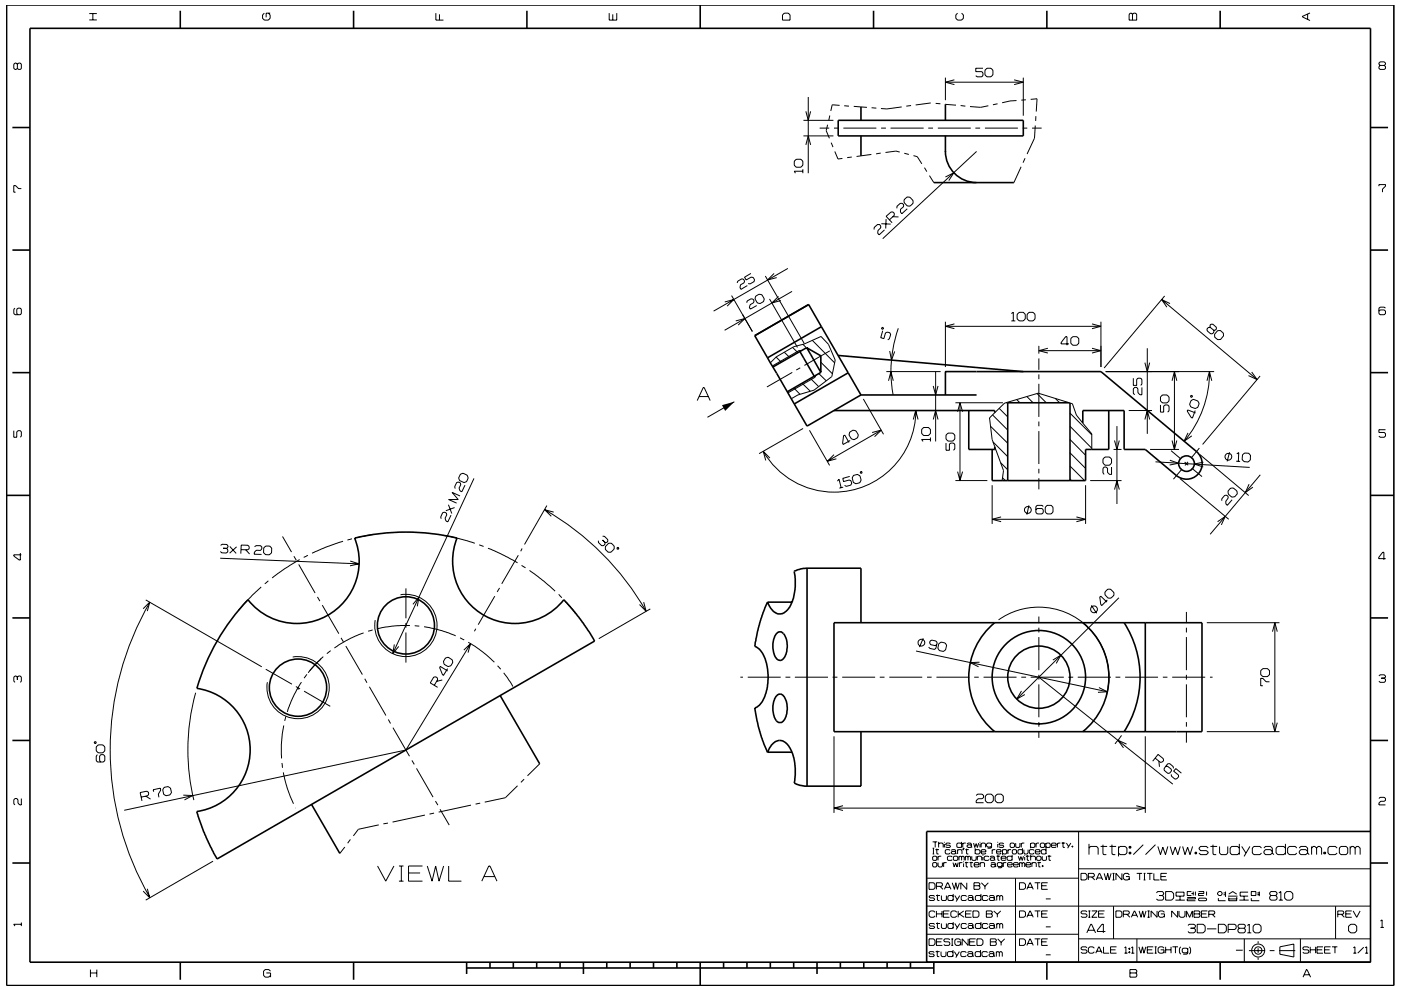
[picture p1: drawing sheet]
<svg xmlns="http://www.w3.org/2000/svg" width="297mm" height="210mm" viewBox="0 0 297 210" stroke-linecap="round" stroke-linejoin="round" font-family="sans-serif">
<g fill="none" stroke="#000" stroke-width=".21">
<path d="M3.7 13.6l-.3-.2h-.2l-.3 .2v.9l.3 .2 .5-.2M3.7 13.6l.2-.2h.4l.2 .2v.9l-.2 .2h-.4l-.2-.2M3.7 13.6v.9M18.9 4.2h1.6M18.9 2.9h1.6M19.7 2.9v1.3M56 2.8l-.3 .4v.7l.3 .4h.9l.4-.4v-.7l-.4-.4M57.3 2.8h-.9v.9M92.4 2.8v1.5h1.6M93.2 3v1.3M129.2 2.8v1.5h1.6v-1.5M129.9 3v1.3"/>
<path d="M166.3 2.8h.8l.4 .4v1.1h-1.6v-1.1zM200.4 16.5v4.7M200.4 17.4h16.6M202.4 16.9l-2 .5 2 .5M203 2.8l-.4 .4v.7l.4 .4h.9l.4-.4v-.7l-.4-.4M208.4 14.5h-1.5v.7h1.3l.2 .2v.6l-.2 .3h-1.1l-.2-.3M208.8 14.9l.5-.4h.8l.4 .4v1l-.4 .4h-.8l-.5-.4zM215 16.9l2 .5-2 .5M217 16.5v8M239.6 2.8h.3l.2 .2 .3-.2h.3l.3 .2v1.3h-1.6v-1.3zM240.1 3v1.3M277.2 3v1.1"/>
<path d="M277.7 2.7l-1.6 .8v.1l1.6 .8M292.6 13.9l-.2-.3v-.2l.2-.3h.9l.2 .3v.2l-.2 .3M292.6 13.9l-.2 .2v.4l.2 .2h.9l.2-.2v-.4l-.2-.2M292.6 13.9h.9M168.4 34.2l.4-.4h1l.4 .4v.8l-.4 .5h-1l-.4-.5zM170.2 36.3h-1.8l.2 .4M170.2 35.9v.8M170.3 28.8h6.4M170.3 25.5h6.4M170.9 30.7l.5-1.9 .5 1.9M170.9 23.6l.5 1.9 .5-1.9M171.4 20.6v16.1"/>
<path d="M173.8 27.2h2M175.5 26.5l-.3 1.2 .7 1.6M175.9 24.5l-.2 1M176.2 30.3l.4 .9M176.8 27.2h1M177 32.1l.7 1.6 .9-.1M178 22.3l-1.6-.1-.3 1.3M178.8 27.2h7M179 22.4l1 .1M180.6 33.3l-1 .1M181 22.6l2.8 .2M184.7 32.8l-3.1 .4"/>
<path d="M184.8 22.9h1M186.7 32.5l-.9 .1M186.8 27.2h1M188.8 27.2h7M190.8 32.3l-.8-.3-2.3 .3M191.2 22.7l-3.2 .4-1.2-.1M191.7 32.5l1 .3M193.2 22.4l-1 .1M193.7 33l.8 .2 .9 1.6M196 35.6l.5 .8M196.8 27.2h1M197.1 37.2l.9 1.5"/>
<path d="M197.3 21.8l-3.2 .5M197.3 21.8h.1M198.4 21.9l1 .1M198.8 27.2h7M200.4 22.1l2.3 .2M200.4 37.5l1.8-.8-1 1.6M203.7 22.4l1 .1M206.8 27.2h1M207.1 32.1l-19.9 18.5M208.8 27.2h7M209.6 22.4l-1.7 .4-2.2-.2M211.5 22l-1 .2"/>
<path d="M215.5 21.3l-1.4 .1-1.6 .4M216.5 35.4l-1.5 3.3M216.8 27.2h1M217.3 33.6l-.4 .9M217.5 21.2h-1M218.5 21.1l1.4-.1-.2 2.7M218.8 27.2h2M219.5 26.6l-.2 2.7-1.5 3.4M219.6 24.6v1.1M292.4 39.5v-.3h1.3v.3l-.6 .6v.7M4.5 40h-.6l-.6-.6h-.4v1.4h.4M159.2 58l-1.3 .8 .3 .6 1.1-.6 .4 .1 .3 .4-.1 .4-.9 .5-.4-.1"/>
<path d="M162.3 58.5l8.2 14.4M164.1 58l-1.4 1.4 2-.5M167 56.9l-15.7 9.1M185.3 48.7v-.4l.7-.7h.5l.2 .3v.4l-.6 .6v.6l.3 .3 1.1-1M186.9 47.5h1.9M187.9 46.5l-.1 2M188.6 46.6l1-.9v-.4l-.3-.3h-.4l-1 .9 1.2 1.3M189.3 46h1.2M190.2 44.2v-.4l.7-.7h.4l.3 .3v.5l-.7 .5v.6l.3 .3 1.2-1M191.7 42.4l.6-.6h.6l.7 .7v.6l-.6 .6h-.6l-.7-.7zM3.2 65.4l-.3 .2v.9l.3 .3h1.1l.2-.3v-.9l-.2-.2h-.5l-.2 .2v.9l.2 .3M153.7 64l1.9-.5-1.4 1.4"/>
<path d="M155.1 62.7l4.4 7.6M156 68.1l1.9-.5-1.4 1.4M156.3 60l.1-.4 .9-.5 .3 .1 .3 .4-.1 .4-.8 .4-.1 .6 .2 .4 1.4-.8M158.3 64.2l.1-.4 .9-.4 .4 .1 .2 .3-.1 .4-.8 .4-.1 .6 .2 .4 1.3-.8M160.2 62.8l.7-.4 .6 .1 .5 .9-.1 .6-.7 .4-.6-.1-.5-.9zM163.2 63.4l5.9 10.3M164.5 75.7l1.1 1.1M165.1 62.9l-1.4 1.4 1.9-.6M166.3 74.7l1.1 1.1M167.9 61.8l-14.3 8.3M168 79l-5.4 3.1M168.1 73.7l1.1 1.1"/>
<path d="M168.3 73.5l-3.7 2.2-1.3 1.3M168.3 73.5l2.2-.5 3.6-1.6 1.5 1.6 1.5 3.4-.7 3.5-3.8 2.9-3.4 1-1.5 .7M169.7 78l-.9 .5M170 74.3h-.5l-5.8 3.3M170.2 73l.7 .7M172.2 72.2l4.8 4.8M173 79.6l-.2 .4-5.8 3.3M173.6 79.2l1.6 1.6M174 76.8l2.5 2.5M175.9 74.4l-5.3 3.1M187.1 69.4l.2 .2-.2 .2-.2-.1zM187.2 70.1l-.5 1.5 .7 .2 .3-1.2 .4-.2 .5 .2 .2 .3-.3 1-.3 .2"/>
<path d="M187.9 78.8h11.5M188.6 74.5l.4 1.9 .7-1.9M190.5 69.6a27.4 27.4 0 0 0-1.1 14.1M198.4 78.8v14.8M200.4 68.2v9.6M200.4 69.2h33M202.4 68.7l-2 .5 2 .5M214.4 66.5l.4-.3v1.9M214.4 68.1h.9M215.6 66.7l.5-.5h.9l.4 .5v.9l-.4 .5h-.9l-.5-.5zM218.2 66.2h.8l.5 .5v.9l-.5 .5h-.8l-.4-.5v-.9zM220.3 73.4v1.6"/>
<path d="M220.3 76v2.4M220.3 79.4v1M220.3 74.4h13.1M222.2 73.9l-1.9 .5 1.9 .5M226.6 72.9h-1.6v-.2l.9-1.3h.3v1.8M227 71.8l.5-.4h.8l.4 .4v1l-.4 .4h-.8l-.5-.4zM231.5 73.9l1.9 .5-1.9 .5M231.5 68.7l1.9 .5-1.9 .5M233.4 68.2v9.6M234.4 78.8h23M242.7 76.9l.5 1.9 .6-1.9M243.2 73.9v18.1"/>
<path d="M246.3 63.5l20.2 17M246.9 62.8l-12.8 15.3M248.1 64.4l-1.8-.9 1.1 1.6M249 78.8v16.5M256.5 78.8a23 23 0 0 1-5.4 14.8M256.6 69.4l-.1-.4 .2-.2 .4-.1 .8 .7v.4l-.2 .2-.4 .1M256.6 69.4l.7 .7M256.6 69.4l-.4 .1-.3 .3v.4l.8 .6h.4l.3-.4-.1-.3M258.1 70.1h.6l.7 .5v.6l-.6 .8h-.6l-.7-.5v-.6zM265.4 78.9l1.1 1.6-1.8-.8M267.2 79.7l-12.2 14.6M293.7 65.4l-.2-.3h-.9l-.2 .3v1.1l.2 .3h.9l.2-.3v-.5l-.2-.3h-.9l-.2 .3"/>
<path d="M2.9 91.3v1.4h.7v-1.1l.2-.3h.5l.2 .3v.9l-.2 .2M147.8 85l1.3-2.8h.2l1.3 2.8M148.2 84.1h2M155.7 85.2l-5.7 3.3M163.2 97.2l-1.4-1.4 .5 1.9M168.3 82.3l1.3 1.3M170.1 81.3l1.7 1.7M170.3 90.9l-9.3 5.3M171.6 91.3l4.3 7.4M171.8 80.3l1.8 1.7M176.8 96.4l-1.4 1.4 1.9-.5M180.2 91.6l.7-.4 .6 .2 .5 .8-.2 .6-.7 .5-.6-.2-.5-.9z"/>
<path d="M180.3 93.4l-1.5 .9-.2-.3 .3-1.6 .2-.1 .9 1.5M183 84.6l4.3 7.5M184.9 91.7l2-.5-1.5 1.4M186.9 91.2l-11.5 6.6M188.4 80.8l.5-2 .5 2M193.6 89l.5-1.9 .5 1.9M194.2 87.1a17.3 17.3 0 0 1-12.9 16.7 17.3 17.3 0 0 1-19.5-8.1M195.4 91.1l.4-.4h1l.5 .4v.8l-.5 .5h-1l-.4-.5zM197.3 93.2h-1.9l.3 .4M197.3 92.8v.8M197.9 81.9l.5 1.9 .5-1.9M197.9 89l.5-1.9 .5 1.9"/>
<path d="M200.6 92.3l.4-.4h1l.4 .4v.8l-.4 .5h-1l-.4-.5zM200.6 94v1.5h.7v-1.3l.2-.2h.6l.3 .2v1l-.3 .3M202.6 85.4h10M203 87.3l.5-1.9 .6 1.9M203.5 85.4v16.5M210 90.4l3.7 3.6M210.4 88l3.3 3.2M210.5 93.7l3.2 3.2M211.8 86.6l1.9 1.8M212.2 98.2l1.5 1.4M213.4 85.4l.3 .2M215.6 84.7l.6 .7"/>
<path d="M217.7 84.1l1.3 1.3M219.9 83.5l1.9 1.9M220.3 81.4v7M220.3 89.4v1M220.3 91.4v7M220.3 99.4v1M223.7 84.5l1 .9M226.9 98.8l3.1 3.1M226.9 87.6l4.6 4.6M226.9 90.4l4.6 4.7M226.9 96.1l3.3 3.2M226.9 93.2l3.3 3.4"/>
<path d="M231.5 95.3v-3.3l-3.3-4-.8-2.4-7.3-2.2-7.1 2.1-3.2 3.1 .6 4.6 2.4 6.6-.3 2.1M234.3 96.9h.9l.5 .5v.8l-.5 .5h-.9l-.5-.5v-.8zM235.7 99.1v1.5h-.5l-.4-.4v-.9l-.3-.2h-.4l-.3 .2v1l.3 .3M236.1 95.3h1.7M236.3 93.4l.5 1.9 .5-1.9M236.8 90.4v16.5M239.3 87.1h5M240.3 80.2v1.5h.7v-1.2l.3-.3h.5l.3 .3v1l-.3 .2M242.1 82.2v1.5h-.4l-.4-.4v-.8l-.3-.3h-.4l-.3 .3v.9l.3 .3M242.7 89l.5-1.9 .6 1.9M243.8 95.3h6.2M245 98l20 1.1"/>
<path d="M246 85.9v1.5h.7v-1.3l.3-.2h.6l.3 .2v1.1l-.3 .2M246.5 83.8h.9l.5 .4v.8l-.5 .5h-.9l-.5-.5v-.8zM248 97.6l1.9 .7-1.9 .3M248.3 95.6l2.1 1.8M248.5 93.4l.5 1.9 .5-1.9M248.5 80.8l.5-2 .5 2M250.6 99.5l-1.8 2.1M251.2 98l.7 .7M251.9 98l-.7 .7M251.9 91.8l-.9 1.8 1.7-1.2M252.4 83.9h.4v.3h-.3zM252.5 85l.5-.3 1 .3 .3 .6-.3 .8-.6 .2-.9-.3-.3-.5z"/>
<path d="M252.7 99.3l2.1 1.8M253.4 87.1l-.6 1.6-.2-.1-.9-1.4 .1-.3 1.7 .7M254.3 95l-1.8 2.2M254.4 96.4l10.3 8.7M255.1 98l-1.9 .4 1.9 .6M255.9 80.8l.5-2 .5 2M260.7 95.9l-.5 2M262.1 97.8l.8 .1M262.2 96.3l.4-.3v1.9M263.4 96.5l.5-.4h.9l.3 .5v1l-.5 .4-.8-.1-.4-.4zM293.7 91.1h-1.3v.6h1.1l.2 .3v.5l-.2 .2h-.9l-.2-.2M4.3 117.3v1.5h-.2l-1.2-.9v-.2h1.6"/>
<path d="M46.7 118.4l29.4 1.2M46.8 115.7l.3-.3 1 .1 .2 .3v.2l-.3 .3M47.3 116.3h.7M48 116.3l.3 .3v.4l-.3 .3h-1l-.3-.3M48.7 115.9l1.4 1.5M50.2 116l-1.5 1.3M51.1 116.6h1.4l.3-.2v-.5l-.2-.2-1.5-.1v1.8M52.1 116.6l.8 .9M54 116l.3-.3h.9l.3 .4v.4l-.3 .2h-.8l-.5 .4v.5h1.6M55.9 116.2l.4-.4h.9l.4 .5v1l-.5 .4-.8-.1-.4-.4zM59.9 113.8l1.9 3.3M62.3 118l.5 .8"/>
<path d="M63.3 119.7l3.5 6.1M63.5 118.7l-3.2 1.9-2.6 2M65.3 117.8l-.9 .4M72.7 114.8l-3.8 1.3-2.7 1.2M74.2 119l1.9 .6-1.9 .4M74.6 114.3l-.9 .2M79 113.4l-3.4 .6M93 113.4h.1M93.9 113.5l3.2 .7 3.6 1M95.1 107.1l.7 1.8M95.6 109.3l-.6 1.4-.4-.2-.2-.6 .3-.7-.1-.4-.4-.2-.4 .2-.4 .9 .2 .3M96.4 107.7l-1.9 .6"/>
<path d="M97.5 105.2l-1.7-.8 1.4 1.6h-2.1l1.7 .7M97.6 100.6l.6-.2 .9 .4 .2 .6-.4 .7-.5 .3-1-.5-.2-.5zM98.6 102.9l-.7 1.4-.4-.2-.2-.6 .4-.7-.1-.4-.4-.2-.4 .2-.4 .8 .1 .4M100.5 101.5l-17.2 37.1M101.6 115.6l.9 .3M103.5 116.3l2.7 1.2 3.5 1.9M109.9 117.8l-3.5 6M110.6 119.9l.8 .5M110.7 116.3l-.3 .6M115.5 108.1a58 58 0 0 1 21.5 21.6M115.9 107.2l-4.7 8.3M117.4 108.6l-1.9-.5 1.4 1.4"/>
<path d="M126.9 114.7v.4l.7 .6h.4l.3-.3v-.3M127.8 113.7h.3l.8 .8v.3l-.3 .3h-.3M127.8 114.5l.5 .6M129 115.2h.6l.6 .6v.6l-.7 .7h-.6l-.5-.6v-.6zM130.9 116.1l.3 .1-.1 .3-.3-.1zM177.5 102.1l.4-.5 .4 1.9M178.8 103.3l-.8 .2M180.2 101l-1.5 .5 .2 .6 1.2-.3 .3 .2 .2 .5-.2 .4-1 .3-.3-.3M181 100.8l.8-.2 .5 .3 .3 .9-.3 .6-.9 .2-.5-.3-.2-1zM182.5 100l.2 .1v.3l-.3-.1zM202.6 101.9h6.7M203 100l.5 1.9 .6-1.9"/>
<path d="M210.4 102.9v8.2M210.4 110.1h19.8M212.3 109.6l-1.9 .5 1.9 .6M212.6 101.3l.5 .6M218.1 107.2l-.4 2M220.3 101.4v2.4M221.2 107.4l-.3-.2h-1l-.3 .2v1.3l.3 .3h1l.3-.3v-.5l-.3-.3h-1l-.3 .3M222 107.2h.9l.4 .4v1l-.4 .4h-.9l-.4-.4v-1zM226.9 101.6l.3 .3M228.2 109.6l2 .5-2 .6M230.2 102.9v8.2M231.1 101.9h6.7"/>
<path d="M236.3 103.8l.5-1.9 .5 1.9M250.2 101.5l10.3 8.6M258.1 110.7l1.7-1.1-.9 1.7M260.9 103.5h.6l.8 .6v.6l-.5 .7h-.6l-.8-.6-.1-.6zM261.2 106l-1 1.2-.3-.3v-.6l.5-.6v-.4l-.3-.3-.4 .1-.7 .7v.4M264.8 102.7l-.8 1.8 1.6-1.2M267.2 100.7l-10.6 12.6M293.8 118.5h-1.5v-.3l.9-1.1h.2v1.6M30.4 129.1l1.3-1.4-.5 1.9M30.9 127.3l24.6 14.1M31.8 127.7a62.4 62.4 0 0 0 0 62.7M50 130.1v.1"/>
<path d="M55.4 124.5l-2 1.9-2.9 3.1M56.9 123.2l-.8 .6M62.1 139.4a6.6 6.6 0 0 1 7.7 6.1 6.6 6.6 0 0 1-7 7 6.6 6.6 0 0 1-6.1-7.8M67.3 126.6l.5 .9M68.1 139.7l-.7 .6M68.3 128.4l3.5 6M68.5 139.3l-.7 .7M70.1 138l-.8 .6M72.3 135.3l.5 .8M73.3 137l3.5 6.1M77.1 134.2l-2.8 1.2-3.4 2M79 133.6l-.9 .3"/>
<path d="M83.6 136.7l-.3 1.9 1.2-1.5M84.9 126.1a6.6 6.6 0 0 1 7.8 6.2 6.6 6.6 0 0 1-7 7 6.6 6.6 0 0 1-6.2-7.8M86.1 124.8v6.3M86.1 132.2v.9M86.1 134.1v6.4M86.9 132.7l-3.2 .1-3.7 .5M87.5 128.2l1.3-1.5-.3 1.9M87.9 132.7l1 .1M89.9 132.9l3.7 .8 3 1.2M94.4 139.6l.6-.2 .9 .6 .1 .5-.4 .7-.6 .2-.9-.5-.1-.6zM97.5 135.3l.9 .4M98.3 137.9l1.5-1.4-.6 1.9"/>
<path d="M99.3 136.2l2.3 1.5 3.2 2.8M99.8 136.5l-13.7 22.6-59.8 12.8M100.9 133.3l-.3 .6M104.9 126.4l-3.5 6.1M105.9 124.7l-.5 .9M112.3 121l3 2.2 2.4 2.2M118.4 126.1l.7 .7M119.8 127.5l2.3 2.7M136.5 127.7l.5 2-1.4-1.5M137.9 129.2l-10.9 6.3M194.2 138.1l40.6 8.6M195.7 135.4l-.8 1.8"/>
<path d="M196 136.1h.1M198.6 136.7l-.3 .2-1-.2-.2-.3 .1-.4 .3-.2 1 .2 .2 .3-.3 1.2-.3 .2-1-.2-.2-.3M199 136.5l.6-.3 .8 .2 .3 .5-.2 .9-.5 .4-.8-.2-.4-.5zM211.7 131.5a14.8 14.8 0 0 1 17.2 0 14.8 14.8 0 0 1 5.6 16.2M220.3 130.8v1.4M220.3 133.1v1.1M220.3 135.1v7.1M223.2 140l1.7-1-1 1.7M231.4 128.8l-.1 .3a.71 .71 0 0 0 .5 .9l.5-.1 .4-.5-.2-.6M231.4 128.4l1.1 1.7M231.4 128.7l.5-.2 .6 .2M231.4 128.7v.1"/>
<path d="M232.5 128.7v.1M234.8 127.3l-1.2 1.1-.2-.2-.2-1.6 .2-.2 1.3 1.3M234.9 125h.6l.7 .7v.6l-.7 .6h-.6l-.6-.8v-.5zM237.2 126.8l-21.6 21.5M251.5 129.8v2.4M251.5 133.1v1M251.5 135.1v7M255.9 132.1h15.4M269.8 134l.5-1.9 .5 1.9M270.3 132.1v23.1M3.7 143.6l-.3-.2h-.2l-.3 .2v.9l.3 .2M3.7 143.6l.2-.2h.4l.2 .2v.9l-.2 .2"/>
<path d="M3.7 143.6v.6M20.1 157.3l.3 .1-.1 .3-.3-.1zM20.8 158h1l.4 .4v.9l-.4 .4h-1l-.4-.4v-.9zM41.5 146.9a45.4 45.4 0 0 0-.4 22.8M56.3 141.9l5.6 3.2M60.2 153.9l-.6 4 .1 3M60.6 151.9l-.2 1M62.7 145.6l.9 .5M63.3 145.9h-.1v.4M63.9 144.7l-1.5 2.6-1.5 3.7M64.5 146.6l5.5 3.2M65.1 143l-.6 .8"/>
<path d="M65.8 142.1l-.1 .2M66.6 141.2l-.7 .8M67 140.8l-1.6 1.9M67.4 140.4l-.6 .7M67.7 140.1l-.4 .4M77.3 144l.5 .8M78.3 145.7l3.5 6.1M82.3 152.6l.5 .9M83.3 154.3l3.5 6.1M92.1 145.4l.7-1.3-.1-.3-.3-.3-.5 .1-.7 1.3 1.6 .9M93.8 144.2l-1.2 .3M94.9 141.8l-.9 1.4-.2-.1-.6-1.5 .1-.3 1.6 1"/>
<path d="M105.5 141.2l.7 .7M106.8 142.7l2 2.9M157 143.6h.5M158.5 143.6h7M166.5 143.6h1.1M168.5 143.6h7.1M176.5 143.6h1M176.8 156.2v16.2M178.6 143.6h6.9M186.5 143.6h1M188.6 143.6h6.9M196.6 143.6h.9"/>
<path d="M198.5 143.6h7M206.5 143.6h1M207.7 140.5h-2l1.8 .9M208.5 143.6h7M216.5 143.6h1M216.6 146.6l-1 1.7 1.7-1M218.5 143.6h7M220.3 143.1v1M220.3 145.2v6.9M220.3 153.2v.9M220.3 155.1v1.4M220.3 143.6l28.4 22.7"/>
<path d="M226.5 143.6h1M228.5 143.6h7M233 145.8l1.8 .9-2 .1M236.5 143.6h1M237.8 156l-1.4 1.8M238.5 143.6h7M238.8 157.8l-1.8-.8 1.2 1.6M242.8 156.2v16.2M246.5 143.6h1M248.5 143.6h7M251.5 143.1v1M251.5 145.2v6.9"/>
<path d="M251.5 153.2v.9M251.5 155.1v2.4M255.9 155.2h15.4M256.5 143.6h.6M267.3 142.2l.5-.4h.9l.5 .4v.9l-.5 .4h-.9l-.5-.4zM269.2 144.6h-.8l-.6-.7h-.5v1.6h.5M269.8 153.3l.5 1.9 .5-1.9M292.4 143.4l.2-.3h.9l.2 .3v.2l-.2 .2M292.9 143.8h.6M293.5 143.8l.2 .3v.4l-.2 .2h-.9l-.2-.2M4.5 169.4v1.3h-.3l-.4-.4v-.7l-.2-.2h-.4l-.3 .2v.9l.3 .2M20.7 160.1l-.3 .3v.9l.3 .3h1.2l.3-.3v-.9l-.3-.3h-.5l-.3 .3v.9l.3 .3"/>
<path d="M29.9 169.1l1.4-.3 .2-.4v-.4l-.4-.2-1.4 .3 .4 1.8M30.9 168.9l1 .6M32.6 167.9l-.1-.4 1.5-.3 .1 .4-.5 .8 .1 .7M34.8 167l.8-.2 .5 .4 .3 .9-.4 .5-.8 .2-.5-.3-.2-1zM38.9 168.7h1.9l-1.7 1M59.8 161.8l.1 1M60.1 163.8l.8 3.4 1.3 3.3M62.7 171.4h.1M73.1 179.7l-1 1.3M74.3 178.1l-.6 .8M80.3 175l-4.3 .9-1.1 1.4M82.3 174.6l-1 .1"/>
<path d="M87.3 161.3l.5 .8M88.3 163l3.5 6.1M90.1 172.9l-6.9 1.5M92 172.5l-.9 .2M92.3 169.9l.5 .9M93.3 171.7l1.9 3.3M99.9 170.8l-6.9 1.5M101.8 170.3l-1 .3M109.7 166.7l-2.6 2.5-4.3 .9M111.1 165.3l-.7 .6M114.4 162l-2.6 2.5M176.8 171.4h66"/>
<path d="M178.7 170.9l-1.9 .5 1.9 .5M197.7 178.6h1M197.7 179.9h.4M197.9 179.9v1.2M198.3 178.6v1.1M198.6 180v1.1h.4M199 179l.2-.2h.6l.2 .2v.7M199 178.6v1.1M200.2 178.6v.1M200.2 179v.7M201.5 179l-.2-.2h-.6l-.2 .3 .2 .2h.6l.2 .3-.2 .1h-.6l-.2-.1M203.9 179l-.2-.2h-.7l-.1 .2v.6l.1 .1h.7l.2-.1"/>
<path d="M203.9 178.6v1.1M204.1 178.8v.9M204.2 179.9h.2l-.2 .4zM204.3 179.9l-.1 .4M204.8 178.8h-.5l-.2 .2M204.9 180v1.1h.4M205 179l.2-.2h.6l.2 .2v.6M206 179.4l-.2-.2h-.6l-.2 .2 .2 .3h.6l.2-.1M206 179.6l.1 .1M206.4 178.8l.3 .9 .3-.8 .2 .8 .3-.9M206.8 179.9v1.2M207 168.7l.3-.3h.9l.3 .3v.5l-.3 .2h-.8l-.4 .4v.5h1.5"/>
<path d="M207.8 178.6v.1M207.8 179v.7M208 179l.2-.2h.5l.3 .2v.7M208 178.8v.9M208.9 168.9l.4-.5h.9l.4 .5v.9l-.4 .5h-.9l-.4-.5zM210.2 179l-.2-.2h-.6l-.2 .2v.4l.2 .3h.6l.2-.3M210.2 178.8v.9l-.2 .2h-.6M211 168.9l.5-.5h.8l.4 .5v.9l-.4 .5h-.8l-.5-.5zM211.5 178.6v.1M211.5 179v.7M212.8 179l-.2-.2h-.6l-.2 .3 .2 .2h.6l.2 .3-.2 .1h-.6l-.2-.1M214.3 178.8h.6l.2 .2v.6l-.2 .1h-.6l-.1-.1v-.6z"/>
<path d="M215.3 178.8v.8l.2 .1h.6l.1-.1v-.8M216.5 178.8v.9M216.8 179.9v1.2M217.2 178.8h-.5l-.2 .2M218.5 179l.2-.2h.5l.2 .2v.6l-.2 .1h-.5l-.2-.1M218.5 178.8v1.1M219.7 178.8v.9M220.3 178.8h-.5l-.1 .2M220.6 179l.2-.2h.5l.2 .2v.6l-.2 .1h-.5l-.2-.1zM221.7 179l.3-.2h.5l.2 .2v.6l-.2 .1h-.5l-.3-.1M221.7 178.8v1.1M221.8 179.9v1.2"/>
<path d="M222.9 179.3h1l-.1-.5h-.7l-.2 .2v.6l.2 .1h.7l.1-.1M224.2 178.8v.9M224.8 178.8h-.4l-.2 .2M225.1 178.8h.7M225.4 178.6v1.1h.4M226.1 178.8l.5 .8M227 178.8l-.6 1.1M227.3 179.4h.2v.3h-.2zM227.4 179.4v.3M228.7 176.4v27.7M230.9 179.9l.3-.4h1.3l.3 .4v1.4M230.9 179v2.3"/>
<path d="M233.3 179.5h1.4M233.8 179.2v1.9l.2 .2h.6M235.2 179.5h1.4M235.8 179.2v1.9l.2 .2h.5M237.1 179.9l.4-.4h1l.4 .4v1l-.4 .4h-1l-.4-.4M237.1 179.5v2.1M239.4 179.5h.4v.4h-.4zM239.6 179.5v.4M240.9 170.9l1.9 .5-1.9 .5M242.4 179.2l-2.1 2.1M244.9 160.8l1.1 .9 .4-.1 .3-.3-.1-.4-1.1-.9-1.1 1.5M245 179.2l-2.1 2.1"/>
<path d="M245.5 179.5l.5 1.8 .5-1.6 .6 1.6 .5-1.8M245.7 161.4l.1 1.2M247.1 162.6l.4-.1 .8 .6 .1 .4-.4 .5h-.4l-.8-.6v-.4l.8-1h.4l.8 .6v.4M248.1 179.5l.5 1.8 .6-1.6 .5 1.6 .5-1.8M250.5 164l-1.2-1-.5 .6 1 .8 .1 .4-.4 .4-.4 .1-.7-.7-.1-.4M250.7 179.5l.5 1.8 .6-1.6 .5 1.6 .6-1.8M256.2 179.9l-.4-.4h-1.2l-.4 .4 .4 .5h1.2l.4 .5-.4 .4h-1.2l-.4-.4M256.6 179.5h1.5M257.2 179.2v1.9l.1 .2h.6M258.6 179.5v1.4l.3 .4h1.1l.3-.4v-1.4M262.8 179.9l-.4-.4h-1.2l-.4 .4v1l.4 .4h1.2l.4-.4M262.8 179v2.3"/>
<path d="M263.3 179.5l.9 1.4M265 179.5l-1.2 2.1M267.5 179.9l-.4-.4h-1.2l-.4 .4v1l.4 .4h1.2l.4-.4M268 179.9l.3-.4h1.1l.3 .4v1M272.5 179.9l-.3-.4h-1.3l-.3 .4v1l.3 .4h1.3l.3-.4M272.5 179v2.3M274.9 179.9l-.3-.4h-1.2l-.4 .4v1l.4 .4h1.2l.3-.4M275.5 179.9l.3-.4h1.1l.3 .4v1M278.1 179.9l.3-.4h.4l.3 .4M278.1 179.5v1.8M279.1 179.9l.4-.4h.3l.4 .4v1.4M279.1 179.9v1.4"/>
<path d="M283.5 179.9l-.4-.4h-1.2l-.3 .4v1l.3 .4h1.2l.4-.4M284.3 179.5h1.1l.3 .4v1l-.3 .4h-1.1l-.3-.4v-1zM286.3 179.9l.3-.4h.3l.4 .4M286.3 179.5v1.8M287.3 179.9l.4-.4h.3l.4 .4v1.4M287.3 179.9v1.4M292.4 169.4l.2-.3h.9l.2 .3v.3l-.2 .3h-.8l-.3 .3v.4h1.3M4.5 195.7v.7M4.5 196h-1.6l.3 .4M31.2 188.5l.5 1.9-1.4-1.4M45.2 182.7l-14.3 8.2M80.1 183.7l1.7 3.2 1.7-3.2"/>
<path d="M84.6 183.7h1M84.6 186.9h1M85.1 183.7v3.2M86.6 185.2h2.5M89.6 183.7h-3v3.2h3M90.6 183.7l1 3.2 .8-3.2 .7 3.2 1-3.2M95.1 183.7v3.2h2.7M102.1 186.9l1.5-3.2h.3l1.5 3.2M102.7 185.9h2.2M196.5 198.2h32.2M196.5 192.2h94.1M196.6 186.3h32.1"/>
<path d="M197 199.1h.9l.3 .4v.7l-.3 .3h-.9zM197 187.2h.9l.3 .4v.7l-.3 .3h-.9zM197.7 181.1h.4M197.7 181.8l.2-.2h.6l.1 .2v.5l-.1 .2h-.6l-.2-.2zM197.7 183.1l.2-.1h.6l.1 .1v.6l-.1 .2h-.6l-.2-.2zM198.2 190.2l-.2-.3h-.8l-.2 .3 .2 .3h.8l.2 .3-.2 .2h-.8l-.2-.2M198.2 196.1l-.2-.2h-.8l-.2 .2 .2 .3h.8l.2 .2-.2 .3h-.8l-.2-.2M198.2 193.5l-.2-.3h-.7l-.3 .3v.8l.3 .3h.7l.2-.3M198.3 180.2h.8M198.5 189.9h.8M198.5 195.9h.8M198.5 188h1.1l.2-.2v-.4l-.2-.2h-1.1v1.4"/>
<path d="M198.5 199.8h1.1M198.5 193.2v1.4M198.5 193.8h1.2M198.7 189.7v1.2l.5 .1M198.7 195.7v1.1l.5 .1M198.9 183v.7l.2 .2h.5l.2-.2v-.7M198.9 181.6v.9M199.3 188l.6 .6M199.6 181.6h-.5l-.2 .2M199.6 189.9v.9l.2 .2h.6l.3-.2v-.9M199.6 195.9v.8l.2 .2h.6l.3-.2v-.8M199.7 193.2v1.4"/>
<path d="M199.8 199.1h-1.3v1.4h1.3M200 193.8h1.1M200.1 183v.9M200.2 188.6l.7-1.4h.1l.6 1.4M200.4 188.2h1M200.7 183h-.5l-.1 .1M201.3 193.2h-1.3v1.4h1.3M201.4 199.3l-.2-.2h-.9l-.2 .5 .2 .2h.9l.2 .2v.3l-.2 .2h-.9l-.2-.2M201.4 180.4l-.1-.2h-.7l-.2 .2v.5l.2 .2h.7l.1-.2M201.7 180.4l.2-.2h.5l.2 .2v.5M201.7 199.1h.4M201.9 199.1v1.4"/>
<path d="M201.9 187.2l.5 1.4 .2-1.4 .4 1.4 .4-1.4M201.9 181.8l-.2-.2h-.7l-.1 .2v.5l.1 .2h.7l.2-.2M202.1 183l.2 .9 .3-.9 .3 .9 .3-.9M202.1 190.2l-.2-.3h-.7l-.2 .3v.6l.2 .2h.7l.2-.2M202.1 196.1l-.2-.2h-.7l-.2 .2v.6l.2 .2h.7l.2-.2M202.1 189.6v1.4M202.1 195.6v1.3M202.1 181.8l.2-.2h.6l.2 .2v.5l-.2 .2h-.6l-.2-.2zM202.4 189.9l.5 .9M202.4 195.9l.5 .8M202.6 180.8l-.2-.2h-.5l-.2 .2 .2 .3h.5l.2-.2M202.6 180.9l.2 .2"/>
<path d="M202.9 193.5l-.3-.3h-.7l-.3 .3v.8l.3 .3h.7l.3-.3M202.9 199.8h.8v.7M203 180.4l.2-.2h.6l.2 .2v.7M203 180.2v.9M203.2 193.2v1.4M203.3 181.8l.2-.2 .4 .2M203.3 181.6v.9M203.4 193.8l1 .8M203.4 183v.9M203.5 189.9l-.8 1.3M203.5 195.9l-.8 1.2M203.7 199.5l-.3-.4h-.7l-.3 .4v.7l.3 .3h.7l.3-.3"/>
<path d="M203.9 181.8v.7M203.9 181.8l.1-.2 .4 .2v.7M204 183h-.4l-.2 .1M204.3 182.7v.2M204.3 183.1v.8M204.3 193.2l-1.1 .8M204.6 183h.7M204.7 180.2h.7M204.7 181.6v.9M204.7 181.8l.1-.2 .4 .2M204.7 193.8h1.1M204.8 182.8v1l.4 .1"/>
<path d="M204.9 190.2l-.2-.3h-.7l-.2 .3v.6l.2 .2h.7l.2-.2M204.9 196.1l-.2-.2h-.7l-.2 .2v.6l.2 .2h.7l.2-.2M205 187.2v1.4l-1.3-1.4v1.4M205.2 190.2l.2-.3h.7l.2 .3v.6M205.2 196.1l.2-.2h.7l.2 .2v.6M205.2 181.8v.7M205.2 181.8l.2-.2 .4 .2v.7M205.3 199.1v1.4l-1.3-1.4v1.4M205.6 183h.7M205.6 199.8h1M205.9 182.8v1l.3 .1M206 193.2h-1.3v1.4h1.3"/>
<path d="M206 181.6v.7l.2 .2h.6l.2-.2v-.7M206.3 193.2h1l.3 .3v.8l-.3 .3h-1zM206.3 190.6l-.2-.2h-.7l-.2 .2 .2 .4h.7l.2-.2M206.3 196.5l-.2-.2h-.7l-.2 .2 .2 .4h.7l.2-.2M206.3 190.8l.2 .2M206.3 196.7l.2 .2M206.5 187.2h1.1l.2 .2-.2 .5 .2 .2v.3l-.2 .2h-1.1zM206.5 187.9h1.1M206.5 183.4h1.1l-.2-.4h-.7l-.2 .1v.6l.2 .2h.7l.2-.2M206.8 180.4l.1-.2h.7l.2 .2v.5l-.2 .2h-.7l-.1-.2M206.8 199.1h-1.2v1.4h1.2M207.1 199.1h1l.3 .4v.7l-.3 .3h-1z"/>
<path d="M207.2 181.8l.2-.2h.5l.2 .2v.7M207.2 181.6v.9M207.8 183.1l.2-.1h.6l.1 .1v.8M207.8 183v.9M208 190.2l-.2-.3h-.8l-.2 .3v.6l.2 .2h.8l.2-.2M208 196.1l-.2-.2h-.8l-.2 .2v.6l.2 .2h.8l.2-.2M208 189.6v1.4M208 195.6v1.3M208 180.7h1v-.3l-.2-.2h-.6l-.2 .2v.5l.2 .2h.6l.2-.2M208.1 187.2l.7 .8M208.4 181.3v.2M208.4 181.8v.7"/>
<path d="M208.8 188v.6M209.1 193.2h1.1l.2 .2-.2 .4 .2 .2v.3l-.2 .3h-1.1zM209.1 193.8h1.1M209.5 190.2l-.3-.3h-.7l-.2 .3v.6l.2 .2h.7l.3-.2M209.5 196.1l-.3-.2h-.7l-.2 .2v.6l.2 .2h.7l.3-.2M209.5 187.2l-.7 .8M209.7 181.8l-.2-.2h-.7l-.1 .2v.5l.1 .2h.7l.2-.2M209.7 190.2l.3-.3h.6l.2 .3v.6M209.7 196.1l.3-.2h.6l.2 .2v.6M209.9 181.8l.2-.2h.5l.3 .2v.5M210 199.1h1l.2 .2-.2 .5 .2 .2v.3l-.2 .2h-1zM210 199.8h1"/>
<path d="M210.1 183.1l.2-.1h.5l.2 .1v.6M210.4 180.2v.9M210.7 193.2l.8 .7M210.8 190.6l-.2-.2h-.6l-.3 .2v.2l.3 .2h.6l.2-.2M210.8 196.5l-.2-.2h-.6l-.3 .2v.2l.3 .2h.6l.2-.2M210.8 190.8l.2 .2M210.8 196.7l.2 .2M210.9 182.2l-.3-.3h-.5l-.2 .3 .2 .3h.5l.3-.2M210.9 182.3l.1 .2M211 183.5l-.2-.2h-.5l-.2 .2 .2 .4h.5l.2-.2M211 183.7l.2 .2M211 180.2h-.4l-.2 .2"/>
<path d="M211.3 181.6h.7M211.3 180.7h1l-.2-.5h-.6l-.2 .2v.5l.2 .2h.6l.2-.2M211.3 190.2l.2-.3 .5 .3M211.3 189.9v1.1M211.3 195.9v1M211.3 196.1l.2-.2 .5 .2M211.5 193.9v.7M211.5 199.1l.8 .8M211.6 181.4v1l.3 .1M212 190.2l.2-.3 .4 .3v.8M212 190.2v.8M212 196.1v.8"/>
<path d="M212 196.1l.2-.2 .4 .2v.8M212.2 193.2l-.7 .7M212.3 182h1v-.2l-.2-.2h-.6l-.2 .2v.5l.2 .2h.6l.2-.2M212.3 199.9v.6M212.5 183.1l-.2-.1h-.7l-.2 .1v.5l.2 .2h.7l.2-.2M212.5 183v.9l-.2 .2h-.7M212.6 180.4l.1-.2h.6l.1 .2v.5l-.1 .2h-.6l-.1-.2M212.6 180.2v1.1M212.7 183v.9M213 199.1l-.7 .8M213.4 183h-.5l-.2 .1M213.6 183.4h1l-.1-.4h-.7l-.2 .1v.6l.2 .2h.7l.1-.2"/>
<path d="M213.7 180.2v.9M214.4 180.2h-.5l-.2 .2M214.6 181.8l-.2-.2h-.7l-.2 .2v.5l.2 .2h.7l.2-.2M214.6 181.3v1.2M214.6 180.4l.2-.2h.5l.2 .2v.5l-.2 .2h-.5l-.2-.2zM214.9 183.4h1l-.2-.4h-.6l-.2 .1v.6l.2 .2h.6l.2-.2M215.3 186.3v17.8M215.9 181.6l.3 .9 .2-.8 .3 .8 .3-.9M216.2 183v.9M216.2 183.1l.2-.1 .3 .1M216.2 199.1h.9l.3 .4v.7l-.3 .3h-.9zM216.2 187.2h.9l.3 .4v.7l-.3 .3h-.9z"/>
<path d="M216.2 193.2h.9l.3 .3v.8l-.3 .3h-.9zM216.7 183.1l.2-.1 .4 .1v.8M216.7 183.1v.8M216.8 180.4l-.2-.2h-.6l-.2 .2v.5l.2 .2h.6l.2-.2M217.1 180.2v.7l.2 .2h.5l.2-.2v-.7M217.3 181.3v.2M217.3 181.8v.7M217.5 183.4h1l-.1-.4h-.7l-.2 .1v.6l.2 .2h.7l.1-.2M217.5 181.6h.8M217.7 194.6l.7-1.4 .7 1.4M217.7 188.6l.7-1.4 .7 1.4M217.8 181.4v1l.4 .1"/>
<path d="M217.9 194.1h1M217.9 188.2h1M218.5 181.8l.2-.2h.6l.2 .2v.7M218.5 181.3v1.2M218.8 183.1l.2-.1h.5l.2 .1v.8M218.8 183v.9M219.2 180.4l-.1-.2h-.7l-.2 .2v.5l.2 .2h.7l.1-.2M219.4 199.1h1.2M219.4 193.2h1.2M219.4 187.2h1.2M219.5 180.7h1l-.2-.5h-.6l-.2 .2v.5l.2 .2h.6l.2-.2M219.8 181.8l.2-.2h.5l.2 .2v.5l-.2 .2h-.5l-.2-.2z"/>
<path d="M220 183h.7M220 187.2v1.4M220 193.2v1.4M220 199.1v1.4M220.3 182.8v1l.3 .1M220.8 199.8h1.1M220.8 193.8h1.1M220.8 187.9h1.1M221 183.6h.1v.2h-.1zM221 181.6v.7l.1 .2h.6l.2-.2v-.7M221.1 183.6v.2M221.7 196.6h1.1"/>
<path d="M221.7 190.7h1.1M221.8 180.4l-.2-.2h-.6l-.2 .2v.5l.2 .2h.6l.2-.2M222.1 199.1h-1.3v1.4h1.3M222.1 187.2h-1.3v1.4h1.3M222.1 193.2h-1.3v1.4h1.3M222.1 181.6h.8M222.4 181.4v1l.4 .1M228.7 199.1h61.9M228.7 184.3h61.9M229.2 185.2h.9l.4 .4v.7l-.4 .3h-.9zM230.4 197.9l.9-1.9h.1l.9 1.9M230.5 193.4l-.2-.2h-.9l-.2 .2 .2 .4h.9l.2 .2v.3l-.2 .3h-.9l-.2-.3"/>
<path d="M230.7 197.3h1.3M230.8 186h1l.2-.2v-.3l-.2-.3h-1v1.4M230.8 193.2h.4M230.8 194.6h.4M231 193.2v1.4M231.5 186l.6 .6M231.5 193.2h1.1l-1.1 1.4h1.1M232.4 186.6l.6-1.4h.2l.6 1.4M232.6 186.2h1M232.9 193.8h1.1M234.1 185.2l.4 1.4 .4-1.4 .3 1.4 .4-1.4M234.2 193.2h-1.3v1.4h1.3"/>
<path d="M234.4 197.6h-1.7v-.3l.9-1.3h.3v1.9M235.9 185.2h.4M235.9 186.6h.4M236.1 185.2v1.4M236.1 192.2v6.9M236.6 193.2h1l.3 .3v.8l-.3 .3h-1zM237.9 185.2v1.4l-1.3-1.4v1.4M238.2 193.9h1l.2-.2v-.3l-.2-.2h-1v1.4M238.7 185.9h.7v.7M238.9 193.9l.7 .7M239.4 180.8h.4v.3h-.4zM239.4 185.6l-.3-.4h-.6l-.3 .4v.7l.3 .3h.6l.3-.3"/>
<path d="M239.6 180.8v.3M239.9 194.6l.6-1.4 .7 1.4M240.1 194.1h.9M241 185.2h1.1M241 199.1v5M241.5 193.2l.4 1.4 .4-1.4 .3 1.4 .4-1.4M241.6 185.2v1.4M242.5 185.2h.4M242.5 186.6h.4M242.7 185.2v1.4M243.2 185.2h1.1M243.3 193.2h.5"/>
<path d="M243.3 194.6h.5M243.5 193.2v1.4M243.8 185.2v1.4M244.6 185.2v1.4h1.2M245.2 189.4l.2-.3h1.1l.2 .3-.2 .5M245.3 193.2v1.4l-1.2-1.4v1.4M245.7 189.9h.8M246.1 193.8h.8v.8M246.1 185.9h1.1M246.5 189.9l.2 .3v.5l-.2 .2h-1.1l-.2-.2M246.9 193.5l-.4-.3h-.6l-.3 .3v.8l.3 .3h.6l.4-.3M247.1 189.1h1.3l.4 .4v1l-.4 .4h-1.3z"/>
<path d="M247.4 185.2h-1.3v1.4h1.3M249.2 190.9h2M249.3 189.2h1.7v.9h-1.7zM249.7 193.2v1.4l-1.3-1.4v1.4M250 193.2v1.1l.3 .3h.6l.3-.3v-1.1M250.2 190.1v.8M251.5 194.6v-1.4l.7 1.4 .6-1.4v1.4M251.7 190.4h1.7v.3h-1.7v.3h1.7M251.9 196.3l.2-.3h1.1l.2 .3v.3l-.2 .3M252.4 196.9h.8M252.6 189.1h-.9v.8h.9M252.6 189.5h.4"/>
<path d="M253 189.1v.8M253.1 193.2h1.1l.2 .2-.2 .4 .2 .3v.2l-.2 .3h-1.1zM253.1 193.8h1.1M253.2 196.9l.2 .2v.5l-.2 .3h-1.1l-.2-.3M253.4 180.8h.3v.3h-.3zM253.4 189.1v.8M253.5 180.8v.3M253.8 196h1.3l.4 .5v.9l-.4 .5h-1.3zM254.1 189.1h1.1v.4h-1.1v.4h1.1M254.3 190.5h1.3l.2 .4-.2 .1h-1.3l-.2-.1zM254.7 193.8h1.1M255.8 189.1v.8"/>
<path d="M255.9 197h2M256 193.2h-1.3v1.4h1.3M256.3 193.9h1l.3-.2v-.3l-.3-.2h-1v1.4M257 193.9l.6 .7M258.3 196h1.3l.4 .5v.9l-.4 .5h-1.3zM258.3 190.5v.5h1.5M258.4 189.1h.5l.2 .3v.2l-.2 .3h-.5l-.3-.3v-.2zM259.4 189.4h.4M259.4 189.8h.4M259.8 189.1v1.1M260.4 190.1h2M260.4 197.1h1.4l.3-.2v-.6l-.3-.3h-1.4v1.9"/>
<path d="M260.5 190.7h1.7M260.5 190.4v.6h1.7v-.6M260.5 189.6l.9-.5 .8 .5M262.8 196.9l-.3-.3v-.3l.3-.3h1l.2 .3v.3l-.2 .3M262.8 196.9l-.3 .2v.5l.3 .3h1l.2-.3v-.5l-.2-.2M262.8 196.9h1M262.8 190.9h1.9M263.8 190.1v.8M263.8 199.1v5M264.5 197.9h.8M264.5 196.3l.4-.3v1.9M264.6 189.2h-1.7v.9h1.7"/>
<path d="M265.3 189.1h1v.8h-1zM265.3 190.5v.5h1.7M265.7 196.5l.4-.5h.8l.5 .5v.9l-.5 .5h-.8l-.4-.5zM266.6 189.4h.4M266.6 189.8h.4M266.7 199.6v.5M267 189.1v1M269.5 189.9h1M269.5 189.9l-.3-.3v-.2l.3-.3h1l.3 .3v.2l-.3 .3M269.5 189.9l-.3 .3v.5l.3 .2h1l.3-.2v-.5l-.3-.3M269.7 180.6l-.3-.4h-1.1l-.3 .4v.3l.3 .4h1.1l.3-.4M269.7 180.9l.4 .4"/>
<path d="M271.1 190.9h.9M271.1 189.4l.5-.3v1.8M272.4 189.5l.4-.4h.8l.5 .4v1l-.5 .4h-.8l-.4-.4zM275.7 199.1v5M277.2 180.6l-.3-.4h-1.1l-.3 .4v.3l.3 .4h1.1l.3-.4M277.2 180.9l.4 .4M280.7 180.8h.3v.3h-.3zM280.9 180.8v.3M283.2 192.2v6.9M283.6 193.9h1.1l.2-.2v-.3l-.2-.2h-1.1v1.4M284.4 193.9l.6 .7M285.3 193.8h1.1"/>
<path d="M285.9 196.5l.5-.5h.8l.5 .5v.9l-.5 .5h-.8l-.5-.5zM286.6 193.2h-1.3v1.4h1.3M286.9 193.2l.8 1.4 .7-1.4M292.7 195.4l.3-.3v1.6M292.7 196.7h.7M19.2 206.4h1.3M19.2 205.7v1.6M20.5 205.7v1.6M56.5 206.4h.9v.9M57.4 206l-.4-.4h-.8l-.3 .4v.9l.3 .4h.8l.4-.4M198.1 202l-.2-.2h-.8l-.2 .2 .2 .3h.8l.2 .3-.2 .3h-.8l-.2-.2M198.4 201.8h.8"/>
<path d="M198.7 201.6v1.2l.4 .1M199.5 201.8v.9l.2 .2h.7l.2-.2v-.9M201.7 200.5h.4M202.1 202l-.3-.2h-.7l-.2 .2v.7l.2 .2h.7l.3-.2M202.1 201.5v1.4M202.3 201.8l.6 .9M203.4 201.8l-.8 1.3M204.9 202l-.3-.2h-.7l-.2 .2v.7l.2 .2h.7l.3-.2M205.1 202.1l.3-.3h.6l.2 .3v.6M206.2 202.5l-.2-.2h-.6l-.3 .2v.2l.3 .2h.6l.2-.2M206.2 202.7l.3 .2M207.9 202.1l-.2-.3h-.7l-.2 .3v.6l.2 .2h.7l.2-.2"/>
<path d="M207.9 201.5v1.4M209.4 202.1l-.2-.3h-.8l-.2 .3v.6l.2 .2h.8l.2-.2M209.7 202.1l.2-.3h.6l.2 .3v.6M210.7 202.5l-.2-.2h-.6l-.2 .2 .2 .4h.6l.2-.2M210.7 202.7l.2 .2M211.2 201.8v1.1M211.2 202.1l.2-.3 .5 .3M211.9 202.1l.2-.3 .4 .3v.8M211.9 202.1v.8M217.7 200.5l.7-1.4 .7 1.4M217.9 200.1h1M221.7 202.5h1.1"/>
<path d="M230.5 201l-.2-.2h-.9l-.2 .4 .2 .3h.9l.2 .2v.3l-.2 .2h-.9l-.2-.2M232 201.1l-.3-.3h-.6l-.3 .3v.8l.3 .3h.6l.3-.3M232.3 202.2l.7-1.4 .7 1.4M232.5 201.8h1M234 200.8v1.4h1.2M235.5 201.5h1M236.7 200.8h-1.2v1.4h1.2M238.4 202.2h.7M238.4 201l.3-.2v1.4M239.3 201.1h.3v.2h-.3zM239.3 201.9h.3v.2h-.3zM239.4 201.1v.2"/>
<path d="M239.4 201.9v.2M239.6 205.6h1.2l.2 .3-.2 .5 .2 .2v.4l-.2 .3h-1.2zM239.6 206.4h1.2M239.9 202.2h.6M239.9 201l.3-.2v1.4M241.5 200.8l.4 1.4 .3-1.4 .3 1.4 .4-1.4M243.2 201.5h1.1M244.5 200.8h-1.3v1.4h1.3M244.8 200.8h.4M244.8 202.2h.4M245 200.8v1.4M246.1 201.5h.7v.7"/>
<path d="M246.8 201.1l-.3-.3h-.6l-.4 .3v.8l.4 .3h.6l.3-.3M247.1 201.5h1.2M247.1 200.8v1.4M248.3 200.8v1.4M248.6 200.8h1.2M249.2 200.8v1.4M250.4 200.8a1.09 1.09 0 0 0 0 1.6M251.8 201.3l-.2-.2h-.7l-.2 .2v.6l.2 .2h.7l.2-.2M251.8 201.1v1.1l-.2 .2h-.7M252.1 200.8a1.1 1.1 0 0 1 0 1.6M262 201.5h1.5M264.8 201.6h3.4"/>
<path d="M266.7 201.1v1M266.7 203.1v.5M269.2 201.6h1M271.2 201.6h3.4M274.3 203l-2.9-.6v-1.6l2.9-.6v2.8M276.3 207.3l.7-1.6h.1l.8 1.6M276.5 206.8h1.1M277.5 201l-.2-.2h-.9l-.2 .4 .2 .3h.9l.2 .2v.3l-.2 .2h-.9l-.2-.2M277.8 201.5h1.1M277.8 200.8v1.4M278.9 200.8v1.4M279.2 201.5h1.1"/>
<path d="M280.5 200.8h-1.3v1.4h1.3M280.8 201.5h1.1M282.1 200.8h-1.3v1.4h1.3M282.4 200.8h1.1M283 200.8v1.4M286.9 202.2h.7M286.9 201l.4-.2v1.4M289.1 200.9l-1.2 1.3M289.4 202.2h.7M289.4 201l.4-.2v1.4"/>
<circle cx="260.4" cy="96.9" r=".73"/>
<circle cx="217.9" cy="108.2" r=".72"/>
<circle cx="195.3" cy="136.3" r=".72"/>
<circle cx="266.8" cy="201.6" r="1.38"/>
<circle cx="266.8" cy="201.6" r=".79"/>
</g>
<g fill="none" stroke="#000" stroke-width=".34">
<path d="M1.4 1.1h294.1v207.9h-294.1zM6.4 6h284.2v198.1h-284.3zM38.2 2.3v3.7M75 2.3v3.7M111.7 2.3v3.7M148.5 1.1v4.9M185.2 2.3v3.7M222 2.3v3.7M258.7 2.3v3.7M2.6 27h3.7M177.7 25.5h39.3v3.3h-39.3zM182.5 22.7v2.8"/>
<path d="M182.5 28.8v4.3M198 38.7h17M200.4 28.8v3.2a6.6 6.6 0 0 0 6.7 6.7M200.4 22.1v3.4M290.6 27h3.7M2.6 53h3.7M290.6 53h3.7M2.6 79h3.7M162.7 75.9l1.2 2M163.9 77.9l3 5.2M169.5 74.3l3.3 5.7M171 73.7l-7.1 4.1"/>
<path d="M171 73.7l3 5.3M171 73.7l3 1.8v3.5M174 79l-7.1 4.1M174.2 69.3l-2.8-4.7-11.4 6.6 2.7 4.7M174.2 69.3l5.6 9.8M174.2 69.3l-11.5 6.6M177.7 75.4l39.3 3.4M179.8 79.1l2.7 4.7M179.8 79.1l-11.4 6.6M290.6 79h3.7M166.9 83.1l4.2 7.3 11.4-6.6M176.8 87.1h34.1v.4"/>
<path d="M182.5 83.8h24.6M200.4 83.8v-5h33l20.3 17a3.3 3.3 0 0 1 .4 4.7 3.3 3.3 0 0 1-4.7 .4l-6.6-5.6M205.4 87.1v8.2h5.7M210.9 94.7v.6M226.7 85.4h-13v16.5M226.9 85.5v16.4M229.6 89.7v-2.6h8.7v8.2h4.5M235.1 87.1v8.2h-4.9v6.6h-19.8v-6.6M1.4 105.1h4.9M75.2 114.1a13.2 13.2 0 0 1-5.7 16.4 13.2 13.2 0 0 1-16.9-3.3 46.1 46.1 0 0 0-10.9 18.8 13.2 13.2 0 0 1 11.3 13.1 13.2 13.2 0 0 1-11.3 13l1.5 4.3 2.8 5.8 80.1-46.2-1.2-2-1.8-2.6-3.6-4.2a13.2 13.2 0 0 1-16.9 3.3 13.2 13.2 0 0 1-5.7-16.4 46.9 46.9 0 0 0-21.7 0M290.6 105.1h4.9M2.6 131.1h3.7"/>
<path d="M162.7 127.7l-.9 2.3-.7 2.1-1.1 5a4.9 4.9 0 0 1 2.6 4 10.2 10.2 0 0 1-1.6 8.5l-.4 .3a.61 .61 0 0 0-.5 1l.9 4.1 1.7 4.5M162.7 127.7h5.2M164.9 134.1a1.35 1.35 0 0 1 1.8 1.3 4.4 4.4 0 0 1-.9 4.6 1.34 1.34 0 0 1-1.7-1.3 4.6 4.6 0 0 1 .8-4.6zM168.4 121.2l.2 1.3a9.4 9.4 0 0 1-1.8 7 2.05 2.05 0 0 1-3.4-.6l-.7-1.2M171.1 120.5l-1.3 .1-1.4 .6M171.1 120.5v46.2M171.1 120.5h11.4v11.6M176.8 132.1h78v23.1h-78zM210.9 132.1a14.9 14.9 0 0 0 0 23.1M229.6 132.1a14.8 14.8 0 0 1 0 23.1M238.3 132.1a21.4 21.4 0 0 1 0 23.1M242.8 132.1v23.1"/>
<path d="M290.6 131.1h3.7M2.6 157.1h3.7M106 147.5l8.4 14.5M162.7 159.5a3.1 3.1 0 0 1 2.8-2.4 4.1 4.1 0 0 1 2.7 3.4l.4 2.4-.1 2.5a.64 .64 0 0 0 0 .7 .64 .64 0 0 0 .6 .3l2 .3M162.7 159.5h5.2M164.9 147.4l.1-.1a1.24 1.24 0 0 1 1.6 1.1 4.4 4.4 0 0 1-.8 4.8 1.64 1.64 0 0 1-1.8-1.8 4.4 4.4 0 0 1 .9-4zM182.5 155.2v11.5h-11.4M290.6 157.1h3.7M66 170.6l6 10.4M114 161.3h.1M290.6 176.4h-94.1v27.7M2.6 183h3.7"/>
<path d="M290.6 183h3.7M38.2 204.1v3.7M75 204.1v3.7M98.9 205.3h99.1M98.9 204.1v2.5M103.9 204.1v1.2M108.8 204.1v1.2M113.8 204.1v1.2M118.7 204.1v1.2M123.7 204.1v2.5M128.6 204.1v1.2M133.6 204.1v1.2"/>
<path d="M138.6 204.1v1.2M143.5 204.1v1.2M148.5 204.1v4.9M153.4 204.1v1.2M158.4 204.1v1.2M163.3 204.1v1.2M168.3 204.1v1.2M173.2 204.1v2.5M178.2 204.1v1.2M183.1 204.1v1.2M188.1 204.1v1.2M193 204.1v1.2"/>
<path d="M198 204.1v2.5M222 204.1v3.7M258.7 204.1v3.7"/>
<circle cx="251.6" cy="98.3" r="1.66"/>
<circle cx="86.1" cy="132.6" r="6.1"/>
<circle cx="63.2" cy="145.9" r="6.1"/>
<circle cx="220.3" cy="143.6" r="9.9"/>
<circle cx="220.3" cy="143.6" r="6.6"/>
</g>
<path d="M153.1 85.9l2.6-.7-1.9 2z" fill="#000"/>
</svg>
